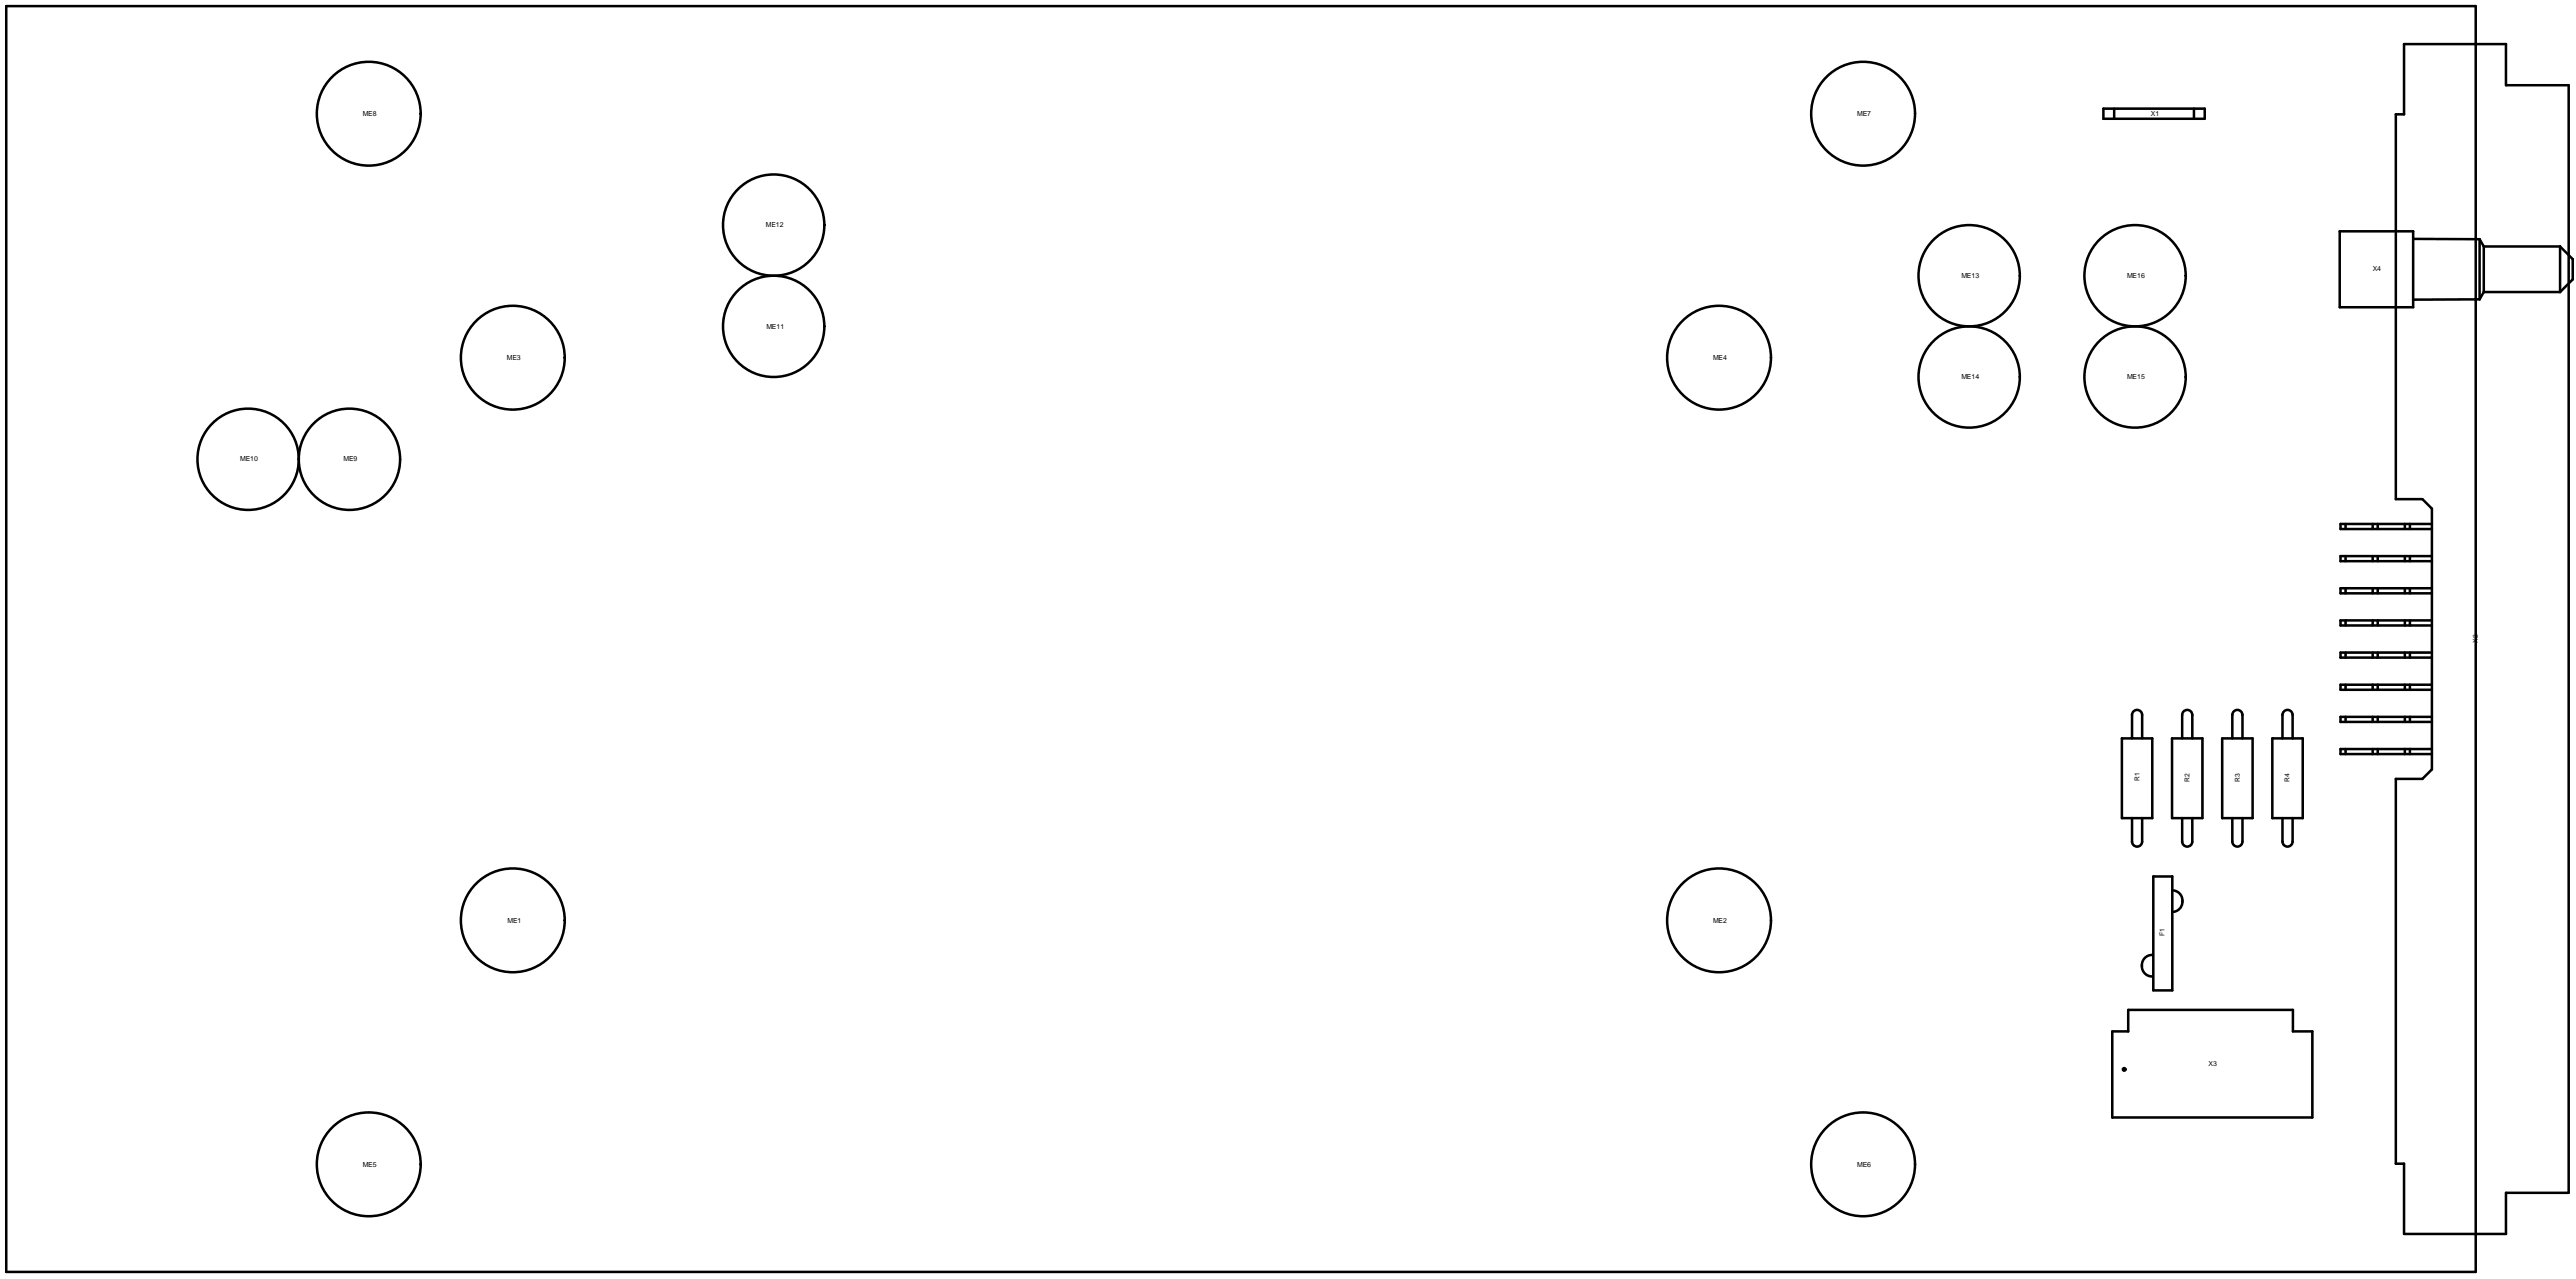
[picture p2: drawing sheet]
<svg xmlns="http://www.w3.org/2000/svg" width="678mm" height="337mm" viewBox="0 0 678 337" stroke-linecap="round" stroke-linejoin="round" font-family="sans-serif">
<defs><g id="words">
<g font-size="1.8">
<text x="95.5" y="30.5">ME8</text>
<text x="488.6" y="30.5">ME7</text>
<text x="565.9" y="30.5">X1</text>
<text x="201.5" y="59.8">ME12</text>
<text x="624.2" y="71.4">X4</text>
<text x="516" y="73.2">ME13</text>
<text x="559.6" y="73.2">ME16</text>
<text x="201.7" y="86.5">ME11</text>
<text x="133.4" y="94.7">ME3</text>
<text x="450.7" y="94.7">ME4</text>
<text x="516" y="99.8">ME14</text>
<text x="559.6" y="99.8">ME15</text>
<text x="63.2" y="121.4">ME10</text>
<text x="90.4" y="121.4">ME9</text>
<text x="651.9" y="169.1" transform="rotate(-90 651.9 169.1)">X2</text>
<text x="562.8" y="205.6" transform="rotate(-90 562.8 205.6)">R1</text>
<text x="576" y="205.7" transform="rotate(-90 576 205.7)">R2</text>
<text x="589.2" y="205.7" transform="rotate(-90 589.2 205.7)">R3</text>
<text x="602.3" y="205.7" transform="rotate(-90 602.3 205.7)">R4</text>
<text x="133.5" y="242.8">ME1</text>
<text x="450.7" y="242.8">ME2</text>
<text x="569.4" y="246.4" transform="rotate(-90 569.4 246.4)">F1</text>
<text x="581" y="280.4">X3</text>
<text x="95.5" y="307">ME5</text>
<text x="488.6" y="307">ME6</text>
</g>
</g></defs>
<g fill="none" stroke="#000" stroke-width=".67">
<path d="M1.6 1.6h649.7v333.1h-649.7zM632.5 11.6h26.8v10.8h16.5v291.5h-16.5v10.8h-26.8v-18.5h-2.2v-101.2h7l2.5-2.5v-68.7l-2.5-2.5h-7v-101.2h2.2zM553.4 28.6h26.6v2.7h-26.6zM556.2 28.6v2.7M577.2 28.6v2.7M615.5 60.9h19.3v19.9h-19.3zM634.8 62.9h17.5M652.3 62.9l1.1 2M652.3 78.8l-17.5 .1M652.3 62.9v15.9M653.4 64.9h20.1M653.4 76.9l-1.1 1.9"/>
<path d="M653.4 76.9h20.1M653.4 64.9v12M673.5 64.9l3.3 3.3v5.3l-3.3 3.4M673.5 64.9v12M617.1 137.9v1.3M624.2 137.9v1.3M625.5 137.9v1.3M632.7 137.9v1.3M634 137.9v1.3M639.8 137.9h-24.1v1.3h24.1M617.1 146.3v1.4M617.1 154.8v1.3"/>
<path d="M624.2 146.3v1.4M624.2 154.8v1.3M625.5 146.3v1.4M625.5 154.8v1.3M632.7 146.3v1.4M632.7 154.8v1.3M634 146.3v1.4M634 154.8v1.3M639.8 146.3h-24.1v1.4h24.1M639.8 154.8h-24.1v1.3h24.1M617.1 163.3v1.3M617.1 171.7v1.3"/>
<path d="M624.2 163.3v1.3M624.2 171.7v1.3M625.5 163.3v1.3M625.5 171.7v1.3M632.7 163.3v1.3M632.7 171.7v1.3M634 163.3v1.3M634 171.7v1.3M639.8 163.3h-24.1v1.3h24.1M639.8 171.7h-24.1v1.3h24.1M558.2 194.3h8v21h-8zM560.9 194.3v-6.2a1.33 1.33 0 0 1 1.3-1.3 1.33 1.33 0 0 1 1.4 1.3v6.2"/>
<path d="M571.4 194.3h8v21h-8zM574.1 194.3v-6.2a1.33 1.33 0 0 1 1.3-1.3 1.33 1.33 0 0 1 1.3 1.3v6.2M584.6 194.3h8v21h-8zM587.3 194.3v-6.2a1.33 1.33 0 0 1 1.3-1.3 1.33 1.33 0 0 1 1.3 1.3v6.2M597.8 194.3h8v21h-8zM600.5 194.3v-6.2a1.33 1.33 0 0 1 1.3-1.3 1.33 1.33 0 0 1 1.3 1.3v6.2M617.1 180.2v1.3M617.1 188.6v1.4M617.1 197.1v1.3M624.2 180.2v1.3M624.2 188.6v1.4M624.2 197.1v1.3"/>
<path d="M625.5 180.2v1.3M625.5 188.6v1.4M625.5 197.1v1.3M632.7 180.2v1.3M632.7 188.6v1.4M632.7 197.1v1.3M634 180.2v1.3M634 188.6v1.4M634 197.1v1.3M639.8 180.2h-24.1v1.3h24.1M639.8 188.6h-24.1v1.4h24.1M639.8 197.1h-24.1v1.3h24.1"/>
<path d="M560.9 215.3v6.1a1.33 1.33 0 0 0 1.3 1.4 1.33 1.33 0 0 0 1.4-1.4v-6.1M574.1 215.3v6.1a1.33 1.33 0 0 0 1.3 1.4 1.33 1.33 0 0 0 1.3-1.4v-6.1M587.3 215.3v6.1a1.33 1.33 0 0 0 1.3 1.4 1.33 1.33 0 0 0 1.3-1.4v-6.1M600.5 215.3v6.1a1.33 1.33 0 0 0 1.3 1.4 1.33 1.33 0 0 0 1.3-1.4v-6.1M566.5 230.6h5v30h-5zM571.5 234.3a2.84 2.84 0 0 1 2.7 2.8 2.84 2.84 0 0 1-2.7 2.9M566.2 251.3a2.84 2.84 0 0 0-2.7 2.8 2.84 2.84 0 0 0 2.7 2.8M559.9 265.7h43.3v5.7h5.1v22.7h-52.6v-22.7h4.2z"/>
<circle cx="97" cy="29.9" r="13.7"/>
<circle cx="490.1" cy="29.9" r="13.7"/>
<circle cx="203.5" cy="59.2" r="13.3"/>
<circle cx="518" cy="72.6" r="13.3"/>
<circle cx="561.7" cy="72.6" r="13.3"/>
<circle cx="134.9" cy="94.1" r="13.7"/>
<circle cx="203.5" cy="85.9" r="13.3"/>
<circle cx="452.2" cy="94.1" r="13.7"/>
<circle cx="518" cy="99.2" r="13.3"/>
<circle cx="561.7" cy="99.2" r="13.3"/>
<circle cx="65.3" cy="120.9" r="13.3"/>
<circle cx="91.9" cy="120.9" r="13.3"/>
<circle cx="134.9" cy="242.2" r="13.7"/>
<circle cx="452.2" cy="242.2" r="13.7"/>
<circle cx="558.8" cy="281.4" r=".33"/>
<circle cx="97" cy="306.4" r="13.7"/>
<circle cx="490.1" cy="306.4" r="13.7"/>
</g>
<use href="#words"/>
</svg>
